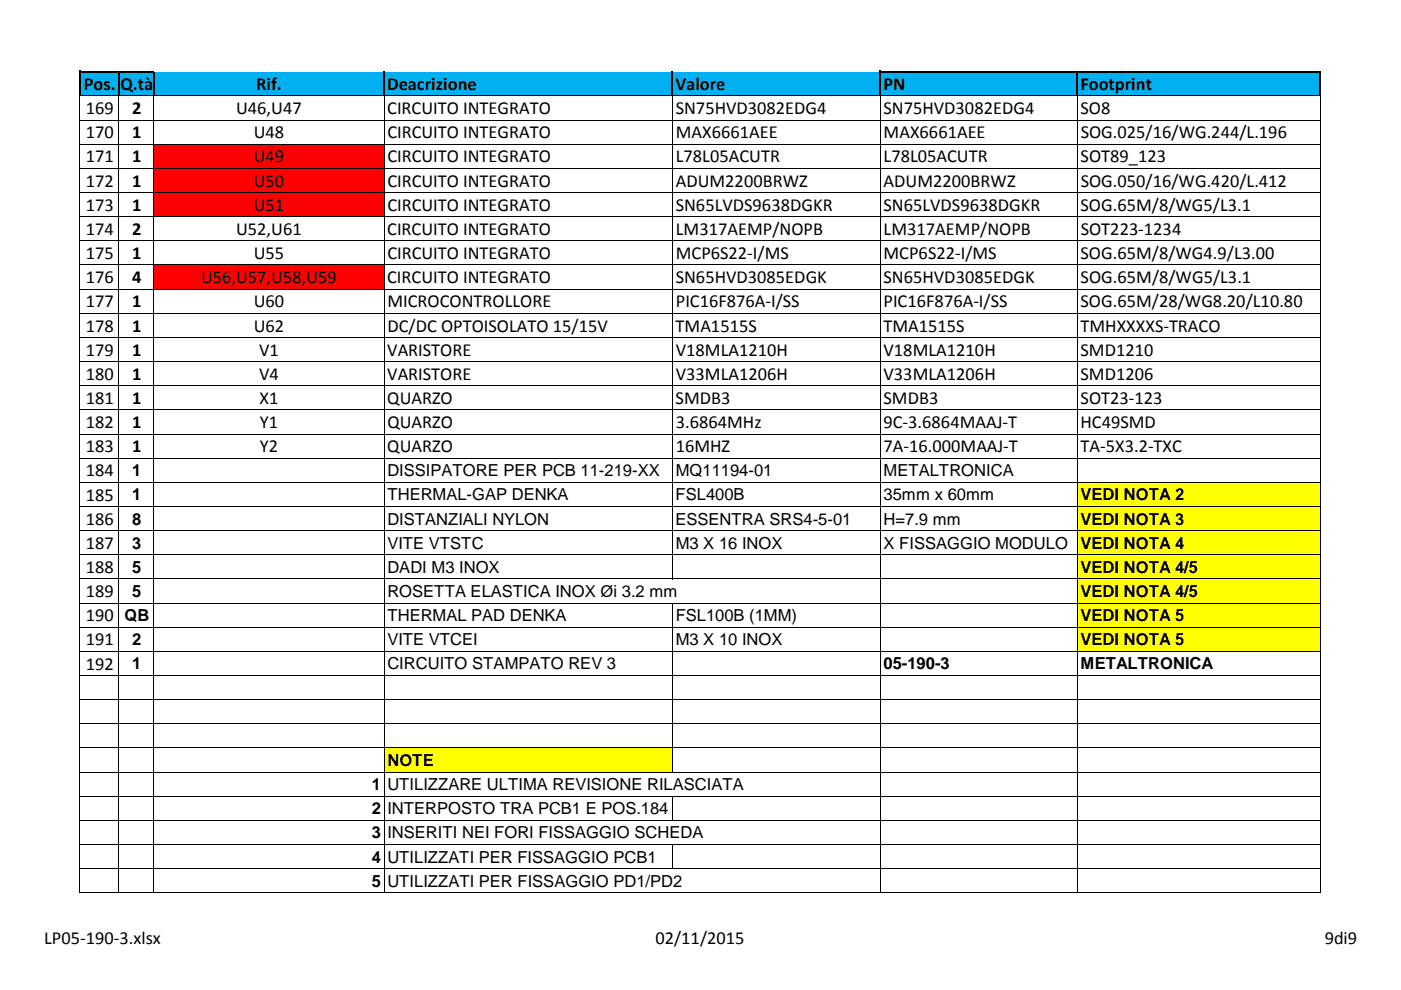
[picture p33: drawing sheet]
<svg xmlns="http://www.w3.org/2000/svg" width="297mm" height="210mm" viewBox="0 0 297 210" stroke-linecap="round" stroke-linejoin="round" font-family="sans-serif">
<defs><g id="words">
<g font-size="3.9">
<text x="17.8" y="19.1">Pos. Q.tà</text>
<text x="54.3" y="19.1">Rif.</text>
<text x="82.1" y="19.1">Deacrizione</text>
<text x="143.2" y="19.1">Valore</text>
<text x="187.3" y="19.1">PN</text>
<text x="229.1" y="19.1">Footprint</text>
<text x="18.2" y="29.3">170</text>
<text x="18.2" y="24.2">169</text>
<text x="28" y="29.3">1</text>
<text x="28" y="24.2">2</text>
<text x="50.1" y="24.2">U46,U47</text>
<text x="53.8" y="29.3">U48</text>
<text x="82.1" y="24.2">CIRCUITO INTEGRATO</text>
<text x="82.1" y="29.3">CIRCUITO INTEGRATO</text>
<text x="143.3" y="24.2">SN75HVD3082EDG4</text>
<text x="143.3" y="29.3">MAX6661AEE</text>
<text x="187.3" y="24.2">SN75HVD3082EDG4</text>
<text x="187.4" y="29.3">MAX6661AEE</text>
<text x="229.1" y="24.2">SO8</text>
<text x="229.1" y="29.3">SOG.025/16/WG.244/L.196</text>
<text x="18.2" y="34.5">171</text>
<text x="28" y="34.5">1</text>
<text x="53.8" y="34.5">U49</text>
<text x="82.1" y="34.5">CIRCUITO INTEGRATO</text>
<text x="143.3" y="34.5">L78L05ACUTR</text>
<text x="187.4" y="34.5">L78L05ACUTR</text>
<text x="229.1" y="34.5">SOT89_123</text>
<text x="18.2" y="39.6">172</text>
<text x="28" y="39.6">1</text>
<text x="53.8" y="39.6">U50</text>
<text x="82.1" y="39.6">CIRCUITO INTEGRATO</text>
<text x="143.3" y="39.6">ADUM2200BRWZ</text>
<text x="187.3" y="39.6">ADUM2200BRWZ</text>
<text x="229.1" y="39.6">SOG.050/16/WG.420/L.412</text>
<text x="18.2" y="44.7">173</text>
<text x="28" y="44.7">1</text>
<text x="53.8" y="44.7">U51</text>
<text x="82.1" y="44.7">CIRCUITO INTEGRATO</text>
<text x="143.3" y="44.7">SN65LVDS9638DGKR</text>
<text x="187.3" y="44.7">SN65LVDS9638DGKR</text>
<text x="229.1" y="44.7">SOG.65M/8/WG5/L3.1</text>
<text x="18.2" y="49.8">174</text>
<text x="28" y="49.8">2</text>
<text x="50.1" y="49.8">U52,U61</text>
<text x="82.1" y="49.8">CIRCUITO INTEGRATO</text>
<text x="143.3" y="49.8">LM317AEMP/NOPB</text>
<text x="187.3" y="49.8">LM317AEMP/NOPB</text>
<text x="229.1" y="49.8">SOT223‐1234</text>
<text x="18.2" y="54.9">175</text>
<text x="28" y="54.9">1</text>
<text x="53.8" y="54.9">U55</text>
<text x="82.1" y="54.9">CIRCUITO INTEGRATO</text>
<text x="143.3" y="54.9">MCP6S22‐I/MS</text>
<text x="187.3" y="54.9">MCP6S22‐I/MS</text>
<text x="229.1" y="54.9">SOG.65M/8/WG4.9/L3.00</text>
<text x="18.2" y="65.2">177</text>
<text x="18.2" y="60.1">176</text>
<text x="28" y="65.2">1</text>
<text x="28" y="60.1">4</text>
<text x="42.6" y="60.1">U56,U57,U58,U59</text>
<text x="53.8" y="65.2">U60</text>
<text x="82.1" y="60.1">CIRCUITO INTEGRATO</text>
<text x="82.1" y="65.2">MICROCONTROLLORE</text>
<text x="143.3" y="60.1">SN65HVD3085EDGK</text>
<text x="143.3" y="65.2">PIC16F876A‐I/SS</text>
<text x="187.3" y="65.2">PIC16F876A‐I/SS</text>
<text x="187.3" y="60.1">SN65HVD3085EDGK</text>
<text x="229.1" y="65.2">SOG.65M/28/WG8.20/L10.80</text>
<text x="229.1" y="60.1">SOG.65M/8/WG5/L3.1</text>
<text x="18.2" y="70.3">178</text>
<text x="28" y="70.3">1</text>
<text x="53.8" y="70.3">U62</text>
<text x="82.1" y="70.3">DC/DC OPTOISOLATO 15/15V</text>
<text x="143.2" y="70.3">TMA1515S</text>
<text x="187.3" y="70.3">TMA1515S</text>
<text x="229.1" y="70.3">TMHXXXXS‐TRACO</text>
<text x="18.2" y="75.4">179</text>
<text x="28" y="75.4">1</text>
<text x="54.9" y="75.4">V1</text>
<text x="82.1" y="75.4">VARISTORE</text>
<text x="143.3" y="75.4">V18MLA1210H</text>
<text x="187.3" y="75.4">V18MLA1210H</text>
<text x="229.1" y="75.4">SMD1210</text>
<text x="18.2" y="80.6">180</text>
<text x="28" y="80.6">1</text>
<text x="54.9" y="80.6">V4</text>
<text x="82.1" y="80.6">VARISTORE</text>
<text x="143.3" y="80.6">V33MLA1206H</text>
<text x="187.3" y="80.6">V33MLA1206H</text>
<text x="229.1" y="80.6">SMD1206</text>
<text x="18.2" y="85.7">181</text>
<text x="28" y="85.7">1</text>
<text x="55" y="85.7">X1</text>
<text x="82.1" y="85.7">QUARZO</text>
<text x="143.2" y="85.7">SMDB3</text>
<text x="187.3" y="85.7">SMDB3</text>
<text x="229.1" y="85.7">SOT23‐123</text>
<text x="18.2" y="90.8">182</text>
<text x="18.2" y="95.9">183</text>
<text x="28" y="90.8">1</text>
<text x="28" y="95.9">1</text>
<text x="55.1" y="90.8">Y1</text>
<text x="55.1" y="95.9">Y2</text>
<text x="82.1" y="95.9">QUARZO</text>
<text x="82.1" y="90.8">QUARZO</text>
<text x="143.3" y="95.9">16MHZ</text>
<text x="143.3" y="90.8">3.6864MHz</text>
<text x="187.3" y="95.9">7A‐16.000MAAJ‐T</text>
<text x="187.3" y="90.8">9C‐3.6864MAAJ‐T</text>
<text x="229.1" y="90.8">HC49SMD</text>
<text x="229.1" y="95.9">TA‐5X3.2‐TXC</text>
<text x="18.2" y="101">184</text>
<text x="18.2" y="106.2">185</text>
<text x="18.2" y="111.3">186</text>
<text x="18.2" y="116.4">187</text>
<text x="18.2" y="121.5">188</text>
<text x="18.2" y="126.7">189</text>
<text x="18.2" y="131.8">190</text>
<text x="18.2" y="136.9">191</text>
<text x="18.2" y="142">192</text>
<text x="9.4" y="200.3">LP05‐190‐3.xlsx</text>
<text x="138.9" y="200.3">02/11/2015</text>
<text x="280.9" y="200.3">9di9</text>
</g>
<g font-size="3.5">
<text x="28" y="101">1</text>
<text x="82.1" y="101">DISSIPATORE PER PCB 11-219-XX</text>
<text x="143.3" y="101">MQ11194-01</text>
<text x="187.3" y="101">METALTRONICA</text>
<text x="28" y="106.1">1</text>
<text x="82.1" y="106.1">THERMAL-GAP DENKA</text>
<text x="143.3" y="106.1">FSL400B</text>
<text x="187.3" y="106.1">35mm x 60mm</text>
<text x="229.1" y="106.1">VEDI NOTA 2</text>
<text x="28" y="111.3">8</text>
<text x="82.1" y="111.3">DISTANZIALI NYLON</text>
<text x="143.2" y="111.3">ESSENTRA SRS4-5-01</text>
<text x="187.3" y="111.3">H=7.9 mm</text>
<text x="229.1" y="111.3">VEDI NOTA 3</text>
<text x="28" y="116.4">3</text>
<text x="82.1" y="116.4">VITE VTSTC</text>
<text x="143.3" y="116.4">M3 X 16 INOX</text>
<text x="187.3" y="116.4">X FISSAGGIO MODULO</text>
<text x="229.1" y="116.4">VEDI NOTA 4</text>
<text x="28" y="121.5">5</text>
<text x="82.1" y="121.5">DADI M3 INOX</text>
<text x="229.1" y="121.5">VEDI NOTA 4/5</text>
<text x="26.4" y="131.7">QB</text>
<text x="28" y="126.6">5</text>
<text x="82.1" y="131.7">THERMAL PAD DENKA</text>
<text x="82.1" y="126.6">ROSETTA ELASTICA INOX Øi 3.2 mm</text>
<text x="143.3" y="131.7">FSL100B (1MM)</text>
<text x="229.1" y="131.7">VEDI NOTA 5</text>
<text x="229.1" y="126.6">VEDI NOTA 4/5</text>
<text x="28" y="136.9">2</text>
<text x="82.1" y="136.9">VITE VTCEI</text>
<text x="143.3" y="136.9">M3 X 10 INOX</text>
<text x="229.1" y="136.9">VEDI NOTA 5</text>
<text x="28" y="142">1</text>
<text x="82.1" y="142">CIRCUITO STAMPATO REV 3</text>
<text x="187.3" y="142">05-190-3</text>
<text x="229.1" y="142">METALTRONICA</text>
<text x="78.8" y="167.6">1</text>
<text x="82.1" y="162.5">NOTE</text>
<text x="82.1" y="167.6">UTILIZZARE ULTIMA REVISIONE RILASCIATA</text>
<text x="78.8" y="172.7">2</text>
<text x="82.1" y="172.7">INTERPOSTO TRA PCB1 E POS.184</text>
<text x="78.8" y="177.8">3</text>
<text x="82.1" y="177.8">INSERITI NEI FORI FISSAGGIO SCHEDA</text>
<text x="78.8" y="183">4</text>
<text x="82.1" y="183">UTILIZZATI PER FISSAGGIO PCB1</text>
<text x="78.8" y="188.1">5</text>
<text x="82.1" y="188.1">UTILIZZATI PER FISSAGGIO PD1/PD2</text>
</g>
</g></defs>
<path d="M17.1 15.4h262.8v5h-262.8z" fill="#00b0f0"/>
<path d="M16.9 15v5.4M17.1 15.2h15.6M25.1 15.4v5M32.6 15.4v5M81.4 15.2v5.2M142.6 15.2v5.2M186.6 15v5.4M186.8 15.2h93.2M228.4 15.4v5M279.9 15.4v5" fill="none" stroke="#000" stroke-width=".34"/>
<g fill="#f00">
<path d="M32.6 30.6h48.9v15.4h-48.9z"/>
<path d="M32.6 56.2h48.9v5.1h-48.9z"/>
</g>
<g fill="#ff0">
<path d="M228.4 102.3h51.5v5.1h-51.5z"/>
<path d="M228.4 107.4h51.5v5.2h-51.5z"/>
<path d="M228.4 112.5h51.5v5.2h-51.5z"/>
<path d="M228.4 117.6h51.5v5.2h-51.5z"/>
<path d="M228.4 122.8h51.5v5.1h-51.5z"/>
<path d="M228.4 127.9h51.5v5.2h-51.5z"/>
<path d="M228.4 133h51.5v5.2h-51.5z"/>
</g>
<g fill="#fff">
<path d="M228.4 138.1h51.5v5.2h-51.5z"/>
<path d="M228.4 143.3h51.5v5.1h-51.5z"/>
<path d="M228.4 148.4h51.5v5.1h-51.5z"/>
<path d="M228.4 153.5h51.5v5.2h-51.5z"/>
</g>
<path d="M81.4 158.6h61.2v5.2h-61.2z" fill="#ff0"/>
<g fill="none" stroke="#000" stroke-width=".21">
<path d="M16.9 20.3v169.1h263M16.9 20.3h263M16.9 25.5h263M16.9 30.6h263M16.9 35.7h263M25.2 20.4v169M32.6 20.4v169M81.5 20.4v169M142.6 20.4v102.4M186.7 20.4v169M228.4 20.4v169M279.9 20.4v169"/>
<path d="M16.9 40.8h263M16.9 46h263M16.9 51.1h263M16.9 56.2h263M16.9 61.3h263M16.9 66.4h263M16.9 71.6h263M16.9 76.7h263M16.9 81.8h263M16.9 86.9h263M16.9 92.1h263M16.9 97.2h263"/>
<path d="M16.9 102.3h263M16.9 107.4h263M16.9 112.5h263M16.9 117.7h263M16.9 122.8h263M16.9 127.9h263M16.9 133h263M16.9 138.2h263M142.6 127.9v35.9M16.9 143.3h263M16.9 148.4h263M16.9 153.5h263"/>
<path d="M16.9 158.6h263M16.9 163.8h263M16.9 168.9h263M16.9 174h263M16.9 179.1h263M142.6 168.9v5.1M142.6 179.2v5.1M16.9 184.3h263"/>
</g>
<use href="#words"/>
</svg>
